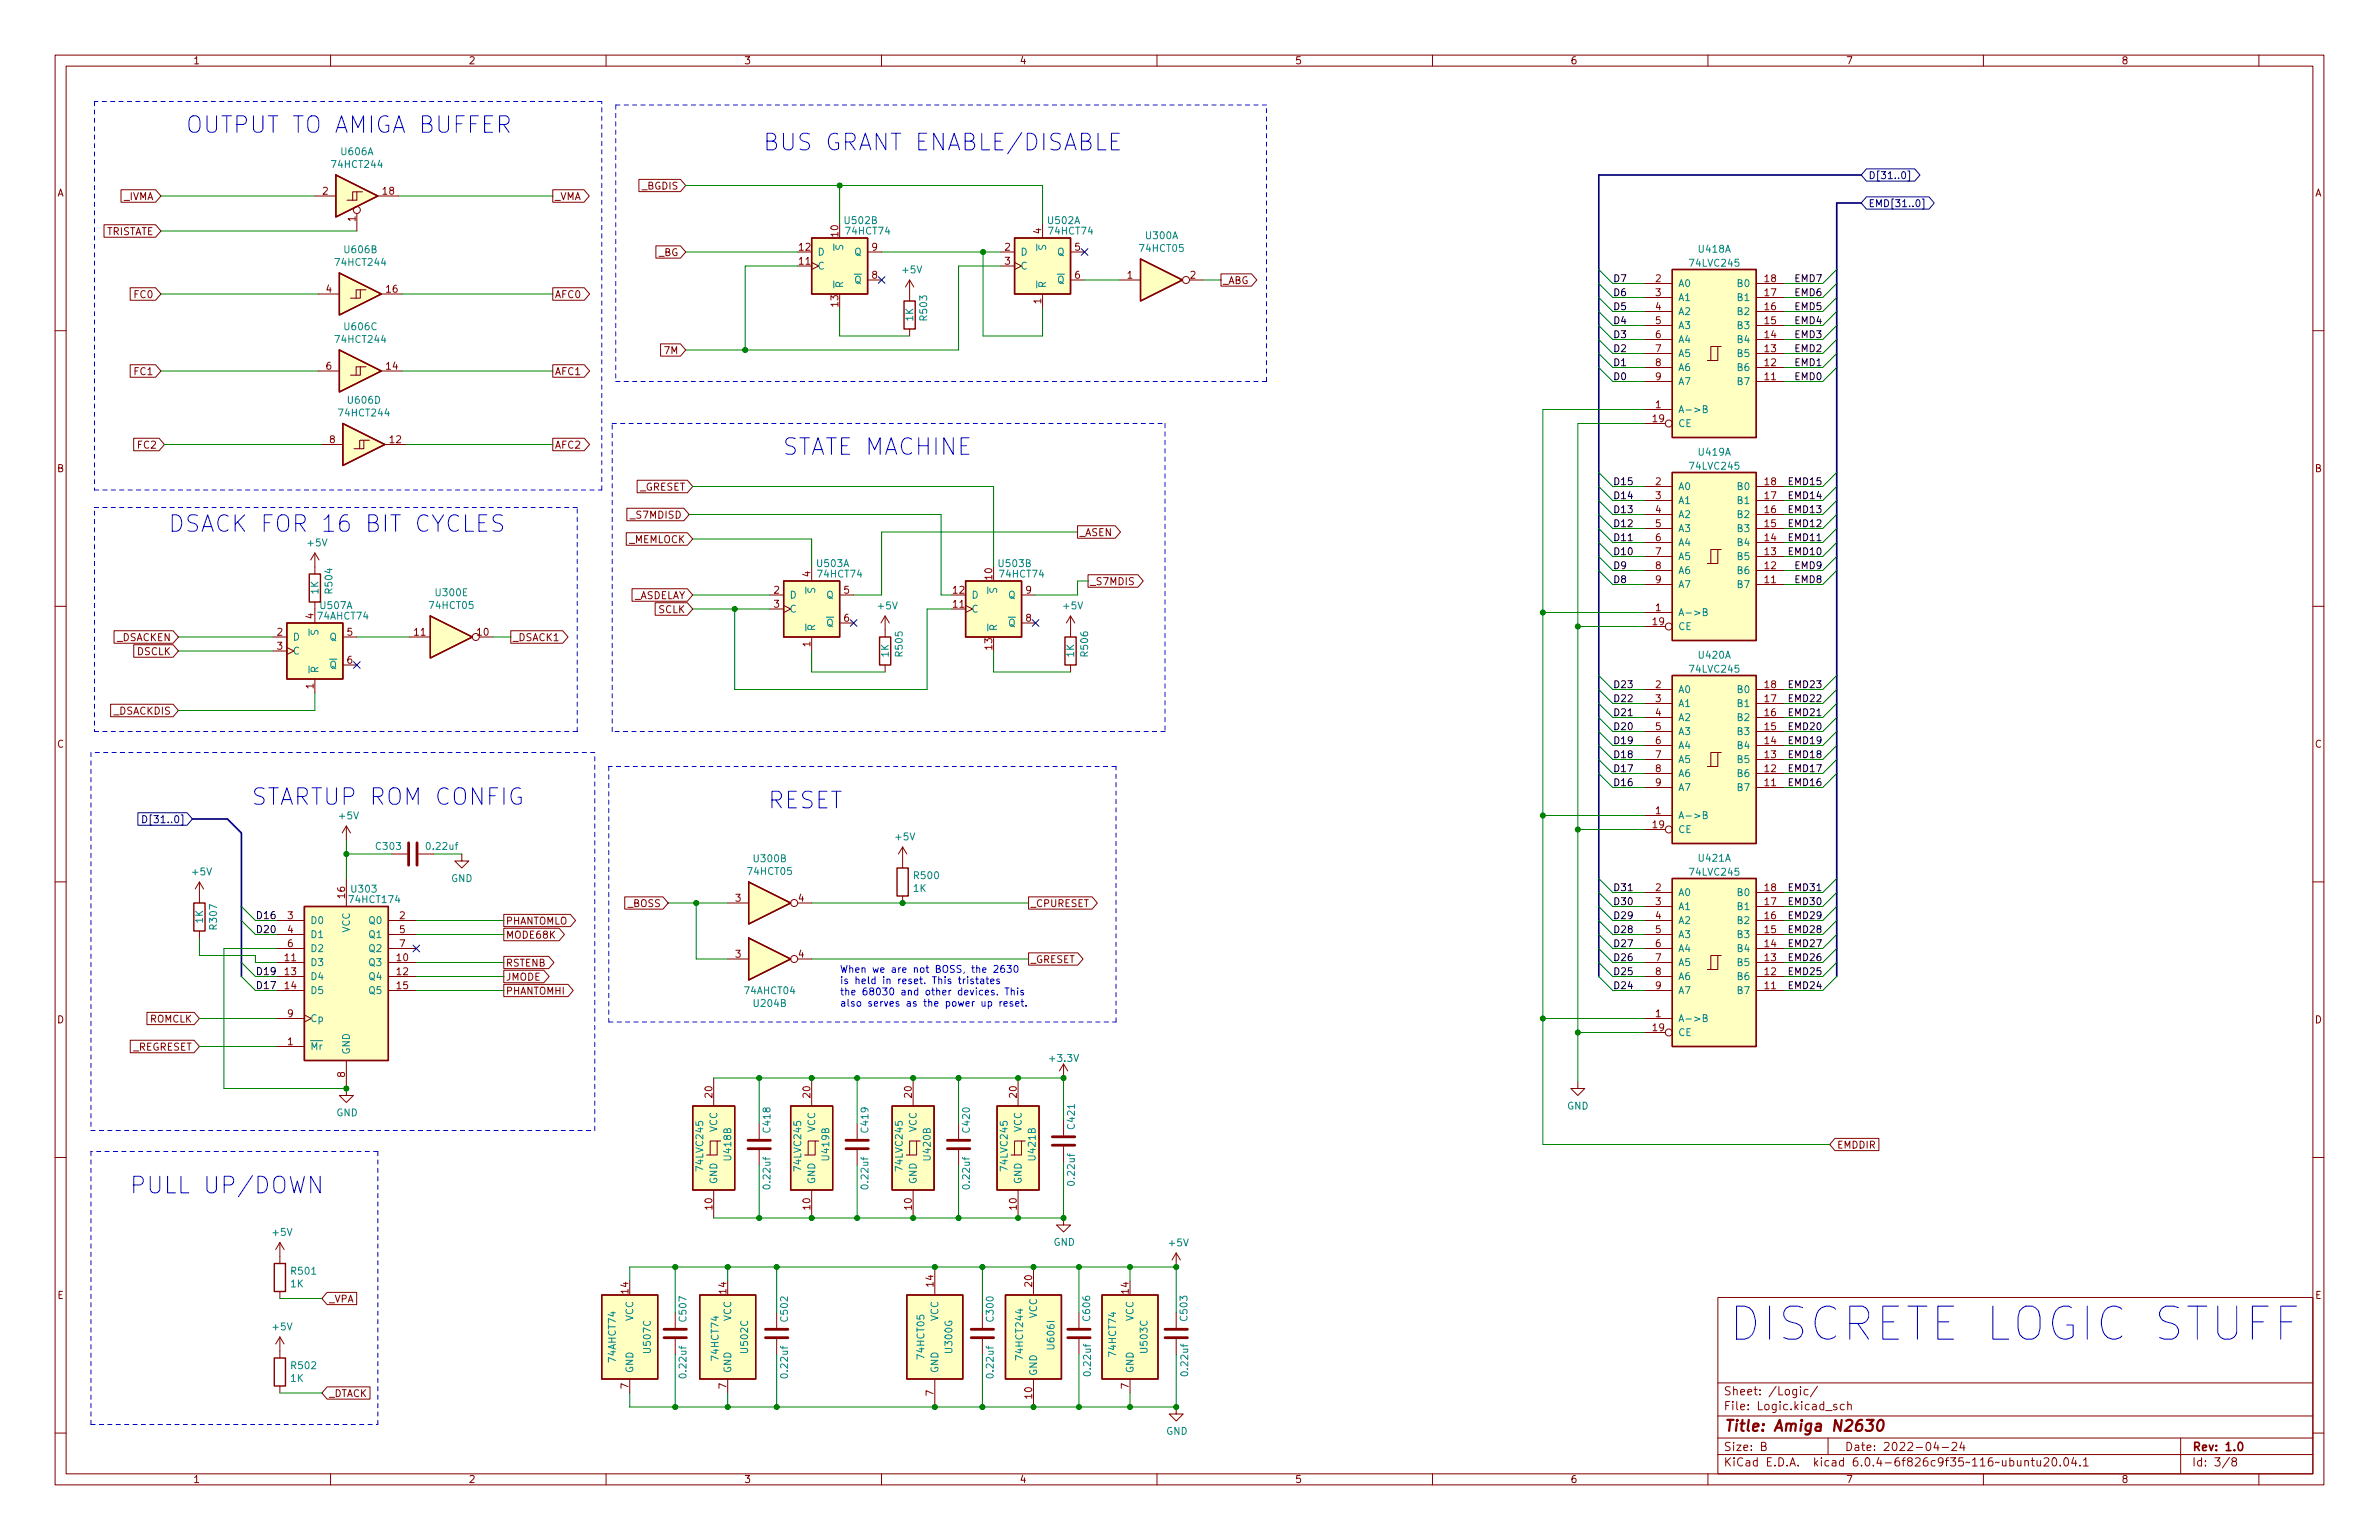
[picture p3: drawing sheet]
<svg xmlns="http://www.w3.org/2000/svg" width="432mm" height="279mm" viewBox="0 0 432 279" stroke-linecap="round" stroke-linejoin="round" font-family="sans-serif">
<defs><g id="words">
<text font-size="8.3" fill="#0000c2" x="313.7" y="243.2">DISCRETE LOGIC STUFF</text>
<g font-size="4.2" fill="#0000c2">
<text x="33.7" y="24.2">OUTPUT TO AMIGA BUFFER</text>
<text x="138.4" y="27.3">BUS GRANT ENABLE/DISABLE</text>
<text x="142.2" y="82.6">STATE MACHINE</text>
<text x="30.5" y="96.5">DSACK FOR 16 BIT CYCLES</text>
<text x="47.2" y="146.1">STARTUP ROM CONFIG</text>
<text x="139.1" y="146.7">RESET</text>
<text x="23.5" y="216.6">PULL UP/DOWN</text>
</g>
<text font-size="2.8" fill="#840000" x="312.8" y="259.7">Title: Amiga N2630</text>
<g font-size="2.1" fill="#840000">
<text x="312.8" y="255.9">File: Logic.kicad_sch</text>
<text x="312.8" y="253.2">Sheet: /Logic/</text>
<text x="312.8" y="263.2">Size: B</text>
<text x="334.8" y="263.2">Date: 2022-04-24</text>
<text x="397.8" y="263.2">Rev: 1.0</text>
<text x="312.8" y="266">KiCad E.D.A. kicad 6.0.4-6f826c9f35~116~ubuntu20.04.1</text>
<text x="397.8" y="266">Id: 3/8</text>
</g>
<g font-size="1.8" fill="#840000">
<text x="35" y="11.7">1</text>
<text x="85" y="11.7">2</text>
<text x="135" y="11.7">3</text>
<text x="185" y="11.7">4</text>
<text x="235" y="11.7">5</text>
<text x="285" y="11.7">6</text>
<text x="335" y="11.7">7</text>
<text x="385" y="11.7">8</text>
<text x="10.3" y="35.6">A</text>
<text x="58.6" y="35.3">2</text>
<text x="69.5" y="35.3">18</text>
<text x="116.6" y="34.4">_BGDIS</text>
<text x="420.1" y="35.6">A</text>
<text x="22.4" y="36.3">_IVMA</text>
<text x="64.5" y="40.2" transform="rotate(-90 64.5 40.2)">1</text>
<text x="100.7" y="36.3">_VMA</text>
<text x="19.1" y="42.7">TRISTATE</text>
<text x="119.6" y="46.4">_BG</text>
<text x="145.1" y="45.5">12</text>
<text x="152.1" y="42.9" transform="rotate(-90 152.1 42.9)">10</text>
<text x="158.3" y="45.5">9</text>
<text x="182.4" y="45.5">2</text>
<text x="189" y="42.4" transform="rotate(-90 189 42.4)">4</text>
<text x="195.1" y="45.5">5</text>
<text x="59.2" y="53.1">4</text>
<text x="70.1" y="53.1">16</text>
<text x="145.1" y="48">11</text>
<text x="158.3" y="50.5">8</text>
<text x="182.4" y="48">3</text>
<text x="195.1" y="50.5">6</text>
<text x="204.6" y="50.5">1</text>
<text x="216" y="50.5">2</text>
<text x="221.9" y="51.5">_ABG</text>
<text x="300.5" y="51.2">2</text>
<text x="300.5" y="53.7">3</text>
<text x="320.3" y="53.7">17</text>
<text x="320.3" y="51.2">18</text>
<text x="24.5" y="54.1">FC0</text>
<text x="100.7" y="54.1">AFC0</text>
<text x="152.1" y="55.6" transform="rotate(-90 152.1 55.6)">13</text>
<text x="189" y="55.1" transform="rotate(-90 189 55.1)">1</text>
<text x="300.5" y="56.3">4</text>
<text x="300.5" y="58.8">5</text>
<text x="320.3" y="58.8">15</text>
<text x="320.3" y="56.3">16</text>
<text x="120.7" y="64.2">7M</text>
<text x="300.5" y="61.3">6</text>
<text x="300.5" y="63.9">7</text>
<text x="320.3" y="63.9">13</text>
<text x="320.3" y="61.3">14</text>
<text x="24.5" y="68.1">FC1</text>
<text x="59.2" y="67.1">6</text>
<text x="70.1" y="67.1">14</text>
<text x="100.7" y="68.1">AFC1</text>
<text x="300.5" y="66.4">8</text>
<text x="300.5" y="69">9</text>
<text x="320.3" y="69">11</text>
<text x="320.3" y="66.4">12</text>
<text x="300" y="76.6">19</text>
<text x="300.5" y="74">1</text>
<text x="25.1" y="81.4">FC2</text>
<text x="59.8" y="80.4">8</text>
<text x="70.8" y="80.4">12</text>
<text x="100.7" y="81.4">AFC2</text>
<text x="10.3" y="85.7">B</text>
<text x="116" y="89">_GRESET</text>
<text x="300.5" y="88">2</text>
<text x="320.3" y="88">18</text>
<text x="420.1" y="85.7">B</text>
<text x="114.8" y="94.1">_S7MDISD</text>
<text x="300.5" y="90.6">3</text>
<text x="300.5" y="93.1">4</text>
<text x="300.5" y="95.6">5</text>
<text x="320.3" y="95.6">15</text>
<text x="320.3" y="93.1">16</text>
<text x="320.3" y="90.6">17</text>
<text x="114.1" y="98.5">_MEMLOCK</text>
<text x="195.9" y="97.3">_ASEN</text>
<text x="300.5" y="98.2">6</text>
<text x="300.5" y="100.7">7</text>
<text x="320.3" y="100.7">13</text>
<text x="320.3" y="98.2">14</text>
<text x="140.5" y="107.7">2</text>
<text x="147.1" y="104.6" transform="rotate(-90 147.1 104.6)">4</text>
<text x="153.2" y="107.7">5</text>
<text x="173" y="107.7">12</text>
<text x="180.1" y="105.1" transform="rotate(-90 180.1 105.1)">10</text>
<text x="186.2" y="107.7">9</text>
<text x="197.8" y="106.2">_S7MDIS</text>
<text x="300.5" y="103.3">8</text>
<text x="300.5" y="105.8">9</text>
<text x="320.3" y="105.8">11</text>
<text x="320.3" y="103.3">12</text>
<text x="56.9" y="112.3" transform="rotate(-90 56.9 112.3)">4</text>
<text x="114.8" y="108.7">_ASDELAY</text>
<text x="119.5" y="111.2">SCLK</text>
<text x="140.5" y="110.2">3</text>
<text x="153.2" y="112.8">6</text>
<text x="173" y="110.2">11</text>
<text x="186.2" y="112.8">8</text>
<text x="300" y="113.4">19</text>
<text x="300.5" y="110.9">1</text>
<text x="21.2" y="116.3">_DSACKEN</text>
<text x="24.9" y="118.9">DSCLK</text>
<text x="50.3" y="115.3">2</text>
<text x="50.3" y="117.9">3</text>
<text x="63" y="115.3">5</text>
<text x="75.2" y="115.3">11</text>
<text x="86.6" y="115.3">10</text>
<text x="93" y="116.3">_DSACK1</text>
<text x="147.1" y="117.3" transform="rotate(-90 147.1 117.3)">1</text>
<text x="180.1" y="117.8" transform="rotate(-90 180.1 117.8)">13</text>
<text x="56.9" y="125" transform="rotate(-90 56.9 125)">1</text>
<text x="63" y="120.4">6</text>
<text x="300.5" y="124.8">2</text>
<text x="320.3" y="124.8">18</text>
<text x="20.7" y="129.6">_DSACKDIS</text>
<text x="300.5" y="127.4">3</text>
<text x="300.5" y="129.9">4</text>
<text x="320.3" y="129.9">16</text>
<text x="320.3" y="127.4">17</text>
<text x="10.3" y="135.6">C</text>
<text x="300.5" y="132.5">5</text>
<text x="300.5" y="135">6</text>
<text x="300.5" y="137.5">7</text>
<text x="320.3" y="137.5">13</text>
<text x="320.3" y="135">14</text>
<text x="320.3" y="132.5">15</text>
<text x="420.1" y="135.6">C</text>
<text x="300.5" y="140.1">8</text>
<text x="300.5" y="142.6">9</text>
<text x="320.3" y="142.6">11</text>
<text x="320.3" y="140.1">12</text>
<text x="300.5" y="147.7">1</text>
<text x="300" y="150.2">19</text>
<text x="300.5" y="161.7">2</text>
<text x="320.3" y="161.7">18</text>
<text x="52.2" y="166.8">3</text>
<text x="62.6" y="162.9" transform="rotate(-90 62.6 162.9)">16</text>
<text x="72.5" y="166.8">2</text>
<text x="91.8" y="167.7">PHANTOMLO</text>
<text x="114" y="164.6">_BOSS</text>
<text x="133.5" y="163.6">3</text>
<text x="144.9" y="163.6">4</text>
<text x="187" y="164.6">_CPURESET</text>
<text x="300.5" y="164.2">3</text>
<text x="300.5" y="166.8">4</text>
<text x="320.3" y="166.8">16</text>
<text x="320.3" y="164.2">17</text>
<text x="52.2" y="169.3">4</text>
<text x="52.2" y="171.8">6</text>
<text x="72.5" y="169.3">5</text>
<text x="72.5" y="171.8">7</text>
<text x="91.8" y="170.3">MODE68K</text>
<text x="133.5" y="173.7">3</text>
<text x="144.9" y="173.7">4</text>
<text x="300.5" y="169.3">5</text>
<text x="300.5" y="171.8">6</text>
<text x="320.3" y="171.8">14</text>
<text x="320.3" y="169.3">15</text>
<text x="51.7" y="174.4">11</text>
<text x="51.7" y="176.9">13</text>
<text x="51.7" y="179.5">14</text>
<text x="72" y="174.4">10</text>
<text x="72" y="176.9">12</text>
<text x="72" y="179.5">15</text>
<text x="91.8" y="175.4">RSTENB</text>
<text x="91.8" y="177.9">JMODE</text>
<text x="187" y="174.7">_GRESET</text>
<text x="300.5" y="174.4">7</text>
<text x="300.5" y="176.9">8</text>
<text x="300.5" y="179.5">9</text>
<text x="320.3" y="179.5">11</text>
<text x="320.3" y="176.9">12</text>
<text x="320.3" y="174.4">13</text>
<text x="10.3" y="185.7">D</text>
<text x="27.2" y="185.5">ROMCLK</text>
<text x="52.2" y="184.5">9</text>
<text x="91.8" y="180.4">PHANTOMHI</text>
<text x="300.5" y="184.5">1</text>
<text x="420.1" y="185.7">D</text>
<text x="24" y="190.6">_REGRESET</text>
<text x="52.2" y="189.6">1</text>
<text x="300" y="187.1">19</text>
<text x="62.6" y="195.4" transform="rotate(-90 62.6 195.4)">8</text>
<text x="129.3" y="199.1" transform="rotate(-90 129.3 199.1)">20</text>
<text x="147.1" y="199.1" transform="rotate(-90 147.1 199.1)">20</text>
<text x="165.5" y="199.1" transform="rotate(-90 165.5 199.1)">20</text>
<text x="184.5" y="199.1" transform="rotate(-90 184.5 199.1)">20</text>
<text x="333.4" y="208.4">EMDDIR</text>
<text x="129.3" y="219.4" transform="rotate(-90 129.3 219.4)">10</text>
<text x="147.1" y="219.4" transform="rotate(-90 147.1 219.4)">10</text>
<text x="165.5" y="219.4" transform="rotate(-90 165.5 219.4)">10</text>
<text x="184.5" y="219.4" transform="rotate(-90 184.5 219.4)">10</text>
<text x="169.4" y="233.4" transform="rotate(-90 169.4 233.4)">14</text>
<text x="187.3" y="233.4" transform="rotate(-90 187.3 233.4)">20</text>
<text x="10.4" y="235.7">E</text>
<text x="59.7" y="236.3">_VPA</text>
<text x="114" y="234.7" transform="rotate(-90 114 234.7)">14</text>
<text x="131.8" y="234.7" transform="rotate(-90 131.8 234.7)">14</text>
<text x="204.9" y="234.7" transform="rotate(-90 204.9 234.7)">14</text>
<text x="420.2" y="235.7">E</text>
<text x="114" y="252" transform="rotate(-90 114 252)">7</text>
<text x="131.8" y="252" transform="rotate(-90 131.8 252)">7</text>
<text x="204.9" y="252" transform="rotate(-90 204.9 252)">7</text>
<text x="59.7" y="253.5">_DTACK</text>
<text x="169.4" y="253.2" transform="rotate(-90 169.4 253.2)">7</text>
<text x="187.3" y="253.7" transform="rotate(-90 187.3 253.7)">10</text>
<text x="35" y="269.1">1</text>
<text x="85" y="269.1">2</text>
<text x="135" y="269.1">3</text>
<text x="185" y="269.1">4</text>
<text x="235" y="269.1">5</text>
<text x="285" y="269.1">6</text>
<text x="335" y="269.1">7</text>
<text x="385" y="269.1">8</text>
</g>
<g font-size="1.8" fill="#008484">
<text x="62" y="28.1">U606A</text>
<text x="60.5" y="30.5">74HCT244</text>
<text x="153.5" y="40.6">U502B</text>
<text x="190.3" y="40.6">U502A</text>
<text x="62.7" y="45.9">U606B</text>
<text x="148.3" y="46.4">D</text>
<text x="153.7" y="42.5">74HCT74</text>
<text x="155.1" y="46.4">Q</text>
<text x="185.2" y="46.4">D</text>
<text x="190.5" y="42.5">74HCT74</text>
<text x="191.9" y="46.4">Q</text>
<text x="207" y="45.7">74HCT05</text>
<text x="208.1" y="43.4">U300A</text>
<text x="308.4" y="45.8">U418A</text>
<text x="61.1" y="48.2">74HCT244</text>
<text x="148.3" y="48.9">C</text>
<text x="153" y="52.3" transform="rotate(-90 153 52.3)">~{R}</text>
<text x="153.7" y="51.4">~{Q}</text>
<text x="163.9" y="49.6">+5V</text>
<text x="185.2" y="48.9">C</text>
<text x="189.9" y="52.3" transform="rotate(-90 189.9 52.3)">~{R}</text>
<text x="190.5" y="51.4">~{Q}</text>
<text x="304.5" y="52.1">A0</text>
<text x="306.9" y="48.4">74LVC245</text>
<text x="315.5" y="52.1">B0</text>
<text x="62.7" y="59.9">U606C</text>
<text x="165.7" y="58.2" transform="rotate(-90 165.7 58.2)">1K</text>
<text x="168.3" y="58" transform="rotate(-90 168.3 58)">R503</text>
<text x="304.5" y="54.6">A1</text>
<text x="304.5" y="57.2">A2</text>
<text x="304.5" y="59.7">A3</text>
<text x="315.5" y="59.7">B3</text>
<text x="315.5" y="57.2">B2</text>
<text x="315.5" y="54.6">B1</text>
<text x="61.1" y="62.2">74HCT244</text>
<text x="304.5" y="62.2">A4</text>
<text x="304.5" y="64.8">A5</text>
<text x="315.5" y="64.8">B5</text>
<text x="315.5" y="62.2">B4</text>
<text x="304.5" y="67.3">A6</text>
<text x="304.5" y="69.8">A7</text>
<text x="315.5" y="69.8">B7</text>
<text x="315.5" y="67.3">B6</text>
<text x="61.8" y="75.5">74HCT244</text>
<text x="63.3" y="73.2">U606D</text>
<text x="304.5" y="74.9">A-&gt;B</text>
<text x="304.5" y="77.5">CE</text>
<text x="308.4" y="82.7">U419A</text>
<text x="304.5" y="88.9">A0</text>
<text x="306.9" y="85.2">74LVC245</text>
<text x="315.5" y="88.9">B0</text>
<text x="304.5" y="91.4">A1</text>
<text x="304.5" y="94">A2</text>
<text x="315.5" y="94">B2</text>
<text x="315.5" y="91.4">B1</text>
<text x="55.9" y="99.1">+5V</text>
<text x="304.5" y="96.5">A3</text>
<text x="304.5" y="99.1">A4</text>
<text x="304.5" y="101.6">A5</text>
<text x="315.5" y="101.6">B5</text>
<text x="315.5" y="99.1">B4</text>
<text x="315.5" y="96.5">B3</text>
<text x="57.8" y="107.8" transform="rotate(-90 57.8 107.8)">1K</text>
<text x="60.3" y="107.5" transform="rotate(-90 60.3 107.5)">R504</text>
<text x="148.4" y="102.9">U503A</text>
<text x="148.6" y="104.8">74HCT74</text>
<text x="181.4" y="102.9">U503B</text>
<text x="181.6" y="104.8">74HCT74</text>
<text x="304.5" y="104.1">A6</text>
<text x="304.5" y="106.7">A7</text>
<text x="315.5" y="106.7">B7</text>
<text x="315.5" y="104.1">B6</text>
<text x="57.8" y="112.4">74AHCT74</text>
<text x="58.2" y="110.5">U507A</text>
<text x="78.1" y="110.5">74HCT05</text>
<text x="79.2" y="108.2">U300E</text>
<text x="143.3" y="108.6">D</text>
<text x="143.3" y="111.1">C</text>
<text x="148.6" y="113.7">~{Q}</text>
<text x="150" y="108.6">Q</text>
<text x="159.4" y="110.5">+5V</text>
<text x="176.3" y="111.1">C</text>
<text x="176.3" y="108.6">D</text>
<text x="181.7" y="113.7">~{Q}</text>
<text x="183" y="108.6">Q</text>
<text x="193.1" y="110.5">+5V</text>
<text x="304.5" y="111.8">A-&gt;B</text>
<text x="53.1" y="116.2">D</text>
<text x="53.1" y="118.7">C</text>
<text x="59.8" y="116.2">Q</text>
<text x="148" y="114.6" transform="rotate(-90 148 114.6)">~{R}</text>
<text x="161.3" y="119.2" transform="rotate(-90 161.3 119.2)">1K</text>
<text x="163.8" y="119" transform="rotate(-90 163.8 119)">R505</text>
<text x="181" y="114.6" transform="rotate(-90 181 114.6)">~{R}</text>
<text x="194.9" y="119.2" transform="rotate(-90 194.9 119.2)">1K</text>
<text x="197.5" y="119" transform="rotate(-90 197.5 119)">R506</text>
<text x="304.5" y="114.3">CE</text>
<text x="308.4" y="119.5">U420A</text>
<text x="57.8" y="122.2" transform="rotate(-90 57.8 122.2)">~{R}</text>
<text x="58.5" y="121.3">~{Q}</text>
<text x="304.5" y="125.7">A0</text>
<text x="306.9" y="122">74LVC245</text>
<text x="315.5" y="125.7">B0</text>
<text x="304.5" y="128.3">A1</text>
<text x="304.5" y="130.8">A2</text>
<text x="315.5" y="130.8">B2</text>
<text x="315.5" y="128.3">B1</text>
<text x="304.5" y="133.3">A3</text>
<text x="304.5" y="135.9">A4</text>
<text x="315.5" y="135.9">B4</text>
<text x="315.5" y="133.3">B3</text>
<text x="304.5" y="138.4">A5</text>
<text x="304.5" y="141">A6</text>
<text x="304.5" y="143.5">A7</text>
<text x="315.5" y="143.5">B7</text>
<text x="315.5" y="141">B6</text>
<text x="315.5" y="138.4">B5</text>
<text x="61.6" y="148.6">+5V</text>
<text x="304.5" y="148.6">A-&gt;B</text>
<text x="68.4" y="154.2">C303</text>
<text x="77.6" y="154.2">0.22uf</text>
<text x="162.6" y="152.5">+5V</text>
<text x="304.5" y="151.1">CE</text>
<text x="35" y="158.8">+5V</text>
<text x="63.9" y="161.9">U303</text>
<text x="81.9" y="160">GND</text>
<text x="135.9" y="158.7">74HCT05</text>
<text x="136.9" y="156.4">U300B</text>
<text x="165.8" y="161.8">1K</text>
<text x="166" y="159.5">R500</text>
<text x="306.9" y="158.9">74LVC245</text>
<text x="308.4" y="156.3">U421A</text>
<text x="36.8" y="167.5" transform="rotate(-90 36.8 167.5)">1K</text>
<text x="56.3" y="167.6">D0</text>
<text x="63.7" y="163.8">74HCT174</text>
<text x="67.1" y="167.6">Q0</text>
<text x="304.5" y="162.6">A0</text>
<text x="304.5" y="165.1">A1</text>
<text x="304.5" y="167.6">A2</text>
<text x="315.5" y="167.6">B2</text>
<text x="315.5" y="165.1">B1</text>
<text x="315.5" y="162.6">B0</text>
<text x="39.4" y="168.5" transform="rotate(-90 39.4 168.5)">R307</text>
<text x="56.3" y="170.2">D1</text>
<text x="56.3" y="172.7">D2</text>
<text x="63.5" y="169.2" transform="rotate(-90 63.5 169.2)">VCC</text>
<text x="67.1" y="170.2">Q1</text>
<text x="67.1" y="172.7">Q2</text>
<text x="304.5" y="170.2">A3</text>
<text x="304.5" y="172.7">A4</text>
<text x="315.5" y="172.7">B4</text>
<text x="315.5" y="170.2">B3</text>
<text x="56.3" y="175.3">D3</text>
<text x="56.3" y="177.8">D4</text>
<text x="67.1" y="175.3">Q3</text>
<text x="67.1" y="177.8">Q4</text>
<text x="304.5" y="175.3">A5</text>
<text x="304.5" y="177.8">A6</text>
<text x="315.5" y="177.8">B6</text>
<text x="315.5" y="175.3">B5</text>
<text x="56.3" y="180.3">D5</text>
<text x="56.3" y="185.4">Cp</text>
<text x="67.1" y="180.3">Q5</text>
<text x="135.3" y="180.4">74AHCT04</text>
<text x="136.9" y="182.7">U204B</text>
<text x="304.5" y="185.4">A-&gt;B</text>
<text x="304.5" y="180.3">A7</text>
<text x="315.5" y="180.3">B7</text>
<text x="56.3" y="190.5">~{Mr}</text>
<text x="63.5" y="191.4" transform="rotate(-90 63.5 191.4)">GND</text>
<text x="304.5" y="188">CE</text>
<text x="190.7" y="192.6">+3.3V</text>
<text x="61" y="202.5">GND</text>
<text x="284.4" y="201.3">GND</text>
<text x="130.2" y="205.4" transform="rotate(-90 130.2 205.4)">VCC</text>
<text x="139.8" y="205.3" transform="rotate(-90 139.8 205.3)">C418</text>
<text x="148" y="205.4" transform="rotate(-90 148 205.4)">VCC</text>
<text x="157.6" y="205.3" transform="rotate(-90 157.6 205.3)">C419</text>
<text x="166.4" y="205.4" transform="rotate(-90 166.4 205.4)">VCC</text>
<text x="176" y="205.3" transform="rotate(-90 176 205.3)">C420</text>
<text x="185.4" y="205.4" transform="rotate(-90 185.4 205.4)">VCC</text>
<text x="195.1" y="204.7" transform="rotate(-90 195.1 204.7)">C421</text>
<text x="127.6" y="212.2" transform="rotate(-90 127.6 212.2)">74LVC245</text>
<text x="130.2" y="214.9" transform="rotate(-90 130.2 214.9)">GND</text>
<text x="132.7" y="210.4" transform="rotate(-90 132.7 210.4)">U418B</text>
<text x="139.8" y="215.4" transform="rotate(-90 139.8 215.4)">0.22uf</text>
<text x="145.4" y="212.2" transform="rotate(-90 145.4 212.2)">74LVC245</text>
<text x="148" y="214.9" transform="rotate(-90 148 214.9)">GND</text>
<text x="150.5" y="210.4" transform="rotate(-90 150.5 210.4)">U419B</text>
<text x="157.6" y="215.4" transform="rotate(-90 157.6 215.4)">0.22uf</text>
<text x="163.8" y="212.2" transform="rotate(-90 163.8 212.2)">74LVC245</text>
<text x="166.4" y="214.9" transform="rotate(-90 166.4 214.9)">GND</text>
<text x="168.9" y="210.4" transform="rotate(-90 168.9 210.4)">U420B</text>
<text x="176" y="215.4" transform="rotate(-90 176 215.4)">0.22uf</text>
<text x="182.9" y="212.2" transform="rotate(-90 182.9 212.2)">74LVC245</text>
<text x="185.4" y="214.9" transform="rotate(-90 185.4 214.9)">GND</text>
<text x="188" y="210.4" transform="rotate(-90 188 210.4)">U421B</text>
<text x="195.1" y="214.8" transform="rotate(-90 195.1 214.8)">0.22uf</text>
<text x="49.6" y="224.2">+5V</text>
<text x="191.2" y="226">GND</text>
<text x="212.3" y="226.1">+5V</text>
<text x="52.8" y="233.6">1K</text>
<text x="53" y="231.2">R501</text>
<text x="114.9" y="239.7" transform="rotate(-90 114.9 239.7)">VCC</text>
<text x="124.6" y="239.6" transform="rotate(-90 124.6 239.6)">C507</text>
<text x="132.7" y="239.7" transform="rotate(-90 132.7 239.7)">VCC</text>
<text x="143" y="239.6" transform="rotate(-90 143 239.6)">C502</text>
<text x="170.3" y="239.7" transform="rotate(-90 170.3 239.7)">VCC</text>
<text x="180.3" y="239.6" transform="rotate(-90 180.3 239.6)">C300</text>
<text x="188.2" y="239.2" transform="rotate(-90 188.2 239.2)">VCC</text>
<text x="197.9" y="239.5" transform="rotate(-90 197.9 239.5)">C606</text>
<text x="205.7" y="239.7" transform="rotate(-90 205.7 239.7)">VCC</text>
<text x="215.5" y="239.5" transform="rotate(-90 215.5 239.5)">C503</text>
<text x="49.6" y="241.4">+5V</text>
<text x="118.1" y="245.3" transform="rotate(-90 118.1 245.3)">U507C</text>
<text x="135.8" y="245.3" transform="rotate(-90 135.8 245.3)">U502C</text>
<text x="172.8" y="245.4" transform="rotate(-90 172.8 245.4)">U300G</text>
<text x="191.4" y="244.6" transform="rotate(-90 191.4 244.6)">U606I</text>
<text x="202.6" y="245.9" transform="rotate(-90 202.6 245.9)">74HCT74</text>
<text x="208.3" y="245.3" transform="rotate(-90 208.3 245.3)">U503C</text>
<text x="52.8" y="250.7">1K</text>
<text x="53" y="248.4">R502</text>
<text x="111.8" y="247" transform="rotate(-90 111.8 247)">74AHCT74</text>
<text x="114.9" y="249.2" transform="rotate(-90 114.9 249.2)">GND</text>
<text x="124.6" y="249.7" transform="rotate(-90 124.6 249.7)">0.22uf</text>
<text x="130.4" y="246.6" transform="rotate(-90 130.4 246.6)">74HCT74</text>
<text x="132.7" y="249.2" transform="rotate(-90 132.7 249.2)">GND</text>
<text x="143" y="249.7" transform="rotate(-90 143 249.7)">0.22uf</text>
<text x="167.8" y="246.4" transform="rotate(-90 167.8 246.4)">74HCT05</text>
<text x="170.3" y="249.2" transform="rotate(-90 170.3 249.2)">GND</text>
<text x="180.3" y="249.7" transform="rotate(-90 180.3 249.7)">0.22uf</text>
<text x="185.7" y="246.4" transform="rotate(-90 185.7 246.4)">74HCT244</text>
<text x="188.2" y="249.7" transform="rotate(-90 188.2 249.7)">GND</text>
<text x="198" y="249.4" transform="rotate(-90 198 249.4)">0.22uf</text>
<text x="205.7" y="249.2" transform="rotate(-90 205.7 249.2)">GND</text>
<text x="215.6" y="249.4" transform="rotate(-90 215.6 249.4)">0.22uf</text>
<text x="211.6" y="260.3">GND</text>
</g>
<g font-size="1.8" fill="#000084">
<text x="339.1" y="32.5">D[31..0]</text>
<text x="339.1" y="37.6">EMD[31..0]</text>
<text x="27.1" y="149.3">D[31..0]</text>
</g>
<g font-size="1.8">
<text x="292.7" y="53.7">D6</text>
<text x="292.7" y="51.2">D7</text>
<text x="325.9" y="51.2">EMD7</text>
<text x="325.9" y="53.7">EMD6</text>
<text x="292.7" y="56.3">D5</text>
<text x="292.7" y="58.8">D4</text>
<text x="325.9" y="58.8">EMD4</text>
<text x="325.9" y="56.3">EMD5</text>
<text x="292.7" y="63.9">D2</text>
<text x="292.7" y="61.3">D3</text>
<text x="325.9" y="63.9">EMD2</text>
<text x="325.9" y="61.3">EMD3</text>
<text x="292.7" y="69">D0</text>
<text x="292.7" y="66.4">D1</text>
<text x="325.9" y="69">EMD0</text>
<text x="325.9" y="66.4">EMD1</text>
<text x="292.7" y="88">D15</text>
<text x="324.9" y="88">EMD15</text>
<text x="292.7" y="90.5">D14</text>
<text x="292.7" y="95.6">D12</text>
<text x="292.7" y="93.1">D13</text>
<text x="324.9" y="93.1">EMD13</text>
<text x="324.9" y="90.5">EMD14</text>
<text x="324.9" y="95.6">EMD12</text>
<text x="292.7" y="98.2">D11</text>
<text x="292.7" y="100.7">D10</text>
<text x="324.9" y="100.7">EMD10</text>
<text x="324.9" y="98.2">EMD11</text>
<text x="292.7" y="103.2">D9</text>
<text x="292.7" y="105.8">D8</text>
<text x="325.9" y="105.8">EMD8</text>
<text x="325.9" y="103.2">EMD9</text>
<text x="292.7" y="124.8">D23</text>
<text x="324.9" y="124.8">EMD23</text>
<text x="292.7" y="127.4">D22</text>
<text x="292.7" y="129.9">D21</text>
<text x="324.9" y="129.9">EMD21</text>
<text x="324.9" y="127.4">EMD22</text>
<text x="292.7" y="132.5">D20</text>
<text x="292.7" y="135">D19</text>
<text x="292.7" y="137.5">D18</text>
<text x="324.9" y="132.5">EMD20</text>
<text x="324.9" y="137.5">EMD18</text>
<text x="324.9" y="135">EMD19</text>
<text x="292.7" y="140.1">D17</text>
<text x="292.7" y="142.6">D16</text>
<text x="324.9" y="142.6">EMD16</text>
<text x="324.9" y="140.1">EMD17</text>
<text x="292.7" y="161.7">D31</text>
<text x="324.9" y="161.7">EMD31</text>
<text x="46.4" y="166.7">D16</text>
<text x="292.7" y="166.7">D29</text>
<text x="292.7" y="164.2">D30</text>
<text x="324.9" y="164.2">EMD30</text>
<text x="324.9" y="166.7">EMD29</text>
<text x="46.4" y="169.3">D20</text>
<text x="292.7" y="171.8">D27</text>
<text x="292.7" y="169.3">D28</text>
<text x="324.9" y="169.3">EMD28</text>
<text x="324.9" y="171.8">EMD27</text>
<text x="46.4" y="179.4">D17</text>
<text x="46.4" y="176.9">D19</text>
<text x="292.7" y="176.9">D25</text>
<text x="292.7" y="179.4">D24</text>
<text x="292.7" y="174.4">D26</text>
<text x="324.9" y="176.9">EMD25</text>
<text x="324.9" y="174.4">EMD26</text>
<text x="324.9" y="179.4">EMD24</text>
</g>
<g font-size="1.8" fill="#0000c2">
<text x="152.4" y="176.5">When we are not BOSS, the 2630</text>
<text x="152.4" y="178.5">is held in reset. This tristates</text>
<text x="152.4" y="180.6">the 68030 and other devices. This</text>
<text x="152.4" y="182.6">also serves as the power up reset.</text>
</g>
</g></defs>
<g fill="none" stroke="#840000" stroke-width=".18">
<path d="M10 10h411.8v259.4h-411.8zM12 12h407.8v255.4h-407.8zM60 10v2M110 10v2M160 10v2M210 10v2M260 10v2M310 10v2M360 10v2M410 10v2M22 34.4h6.2l1 1.2-1 1.1h-6.2zM57.1 35.6h3.9"/>
<path d="M64.8 34.8v1.5h-1.8M64.8 38.7v3.2M65.8 34.8h-1.8v1.5M68.6 35.6h3.8M100.3 34.4h5.7l1 1.2-1 1.1h-5.7zM116 32.5h7.5l1 1.2-1 1.1h-7.5zM10 60h2M18.9 40.8h9.3l1 1.1-1 1.1h-9.3zM23.6 52.2h4.6l1 1.1-1 1.2h-4.6zM57.8 53.3h3.8M65.4 52.6v1.5h-1.8M66.4 52.6h-1.8v1.5"/>
<path d="M69.2 53.3h3.8M100.3 52.2h5.8l.9 1.1-.9 1.2h-5.8zM119 44.6h4.5l1 1.1-1 1.1h-4.5zM144.8 48.3h2.5M147.3 47.6l1.3 .7-1.3 .6M157.5 50.8h2.5M157.5 45.7h2.5M165.1 50.8v3.8M165.1 59.7v1.3M165.1 50.8l-.8 1.3M165.1 50.8l.8 1.3M181.6 48.3h2.5"/>
<path d="M181.6 45.7h2.5M184.1 47.6l1.3 .7-1.3 .6M189.2 40.6v2.6M189.2 53.3v2.6M194.3 50.8h2.5M194.3 45.7h2.5M203.2 50.8h3.8M215.9 50.8h2.5M221.6 49.7h5.6l.9 1.1-.9 1.1h-5.6zM298.4 59.1h5.1M298.4 56.5h5.1M298.4 54h5.1"/>
<path d="M298.4 51.4h5.1M318.8 59.1h5M318.8 56.5h5M318.8 54h5M318.8 51.4h5M419.8 60h2M23.6 66.2h4.6l1 1.1-1 1.1h-4.6zM24.3 79.5h4.6l.9 1.1-.9 1.2h-4.6zM57.8 67.3h3.8M65.4 66.5v1.6h-1.8M66 79.9v1.5h-1.7M66.4 66.5h-1.8v1.6"/>
<path d="M67.1 79.9h-1.8v1.5M69.2 67.3h3.8M100.3 79.5h5.8l.9 1.1-.9 1.2h-5.8zM100.3 66.2h5.8l.9 1.1-.9 1.1h-5.8zM119.9 62.4h3.6l1 1.1-1 1.1h-3.6zM298.4 74.3h5.1M298.4 69.2h5.1M298.4 66.7h5.1M298.4 64.1h5.1M298.4 61.6h5.1M298.4 76.8h3.9M311.8 62.9h-1.3v2.5"/>
<path d="M312.4 62.9h-.6v2.5h-1.9M318.8 69.2h5M318.8 66.7h5M318.8 64.1h5M318.8 61.6h5M58.4 80.6h3.8M69.8 80.6h3.9M113.7 96.7h11.1l.9 1.1-.9 1.1h-11.1zM113.8 92.2h10.3l1 1.1-1 1.2h-10.3zM115.6 87.1h9.2l.9 1.2-.9 1.1h-9.2zM195.6 95.4h6.8l1 1.1-1 1.2h-6.8zM298.4 98.4h5.1"/>
<path d="M298.4 95.9h5.1M298.4 93.3h5.1M298.4 90.8h5.1M298.4 88.3h5.1M311.8 99.7h-1.3v2.5M312.4 99.7h-.6v2.5h-1.9M318.8 98.4h5M318.8 95.9h5M318.8 93.3h5M318.8 90.8h5M318.8 88.3h5M10 110h2"/>
<path d="M20.7 114.4h10.7l1 1.2-1 1.1h-10.7zM24.3 117h7.1l1 1.1-1 1.1h-7.1zM49.5 115.6h2.6M49.5 118.1h2.6M52.1 117.5l1.2 .6-1.2 .6M57.1 100.3v3.8M57.1 109.2v3.8M57.1 100.3l-.7 1.3M57.1 100.3l.8 1.3M62.2 115.6h2.6M74.3 115.6h3.8M87 115.6h2.5"/>
<path d="M92.7 114.4h9.4l1 1.2-1 1.1h-9.4zM114.7 106.8h10.1l.9 1.2-.9 1.1h-10.1zM118.9 109.4h5.9l.9 1.1-.9 1.1h-5.9zM139.7 108h2.5M139.7 110.5h2.5M142.2 109.9l1.3 .6-1.3 .6M147.3 102.9v2.5M147.3 115.6v2.5M152.4 108h2.5M152.4 113h2.5M160.7 111.8v3.8M160.7 111.8l-.8 1.2"/>
<path d="M160.7 111.8l.7 1.2M172.7 110.5h2.6M175.3 109.9l1.2 .6-1.2 .6M185.4 108h2.6M185.4 113h2.6M194.3 111.8l-.8 1.2M194.3 111.8v3.8M194.3 111.8l.8 1.2M197.5 104.3h9l1 1.1-1 1.1h-9zM298.4 111.1h5.1M298.4 106h5.1M298.4 103.5h5.1"/>
<path d="M298.4 101h5.1M298.4 113.7h3.9M318.8 106h5M318.8 103.5h5M318.8 101h5M419.8 110h2M20.1 127.8h11.3l1 1.1-1 1.1h-11.3zM57.1 123.2v2.5M62.2 120.7h2.6M160.7 120.7v1.2M194.3 120.7v1.2M298.4 137.8h5.1"/>
<path d="M298.4 135.3h5.1M298.4 132.7h5.1M298.4 130.2h5.1M298.4 127.6h5.1M298.4 125.1h5.1M311.8 136.5h-1.3v2.6M312.4 136.5h-.6v2.6h-1.9M318.8 137.8h5M318.8 135.3h5M318.8 132.7h5M318.8 130.2h5M318.8 127.6h5"/>
<path d="M318.8 125.1h5M10 160h2M62.9 149.9l-.8 1.2M62.9 149.9v2.5M62.9 159.4v5.1M62.9 149.9l.7 1.2M71.1 154.9h2.8M75.9 154.9h2.8M83.8 154.9v1.3h1.3l-1.3 1.3-1.3-1.3h1.3M163.8 153.7l-.7 1.2M163.8 153.7v3.8M163.8 153.7l.8 1.2"/>
<path d="M298.4 148h5.1M298.4 142.9h5.1M298.4 140.3h5.1M298.4 150.5h3.9M318.8 142.9h5M318.8 140.3h5M419.8 160h2M36.2 160v3.8M36.2 168.9v1.3M36.2 160l-.8 1.3M36.2 160l.8 1.3M50.2 179.7h5"/>
<path d="M50.2 177.2h5M50.2 174.6h5M50.2 172.1h5M50.2 169.5h5M50.2 167h5M70.5 179.7h5.1M70.5 177.2h5.1M70.5 174.6h5.1M70.5 172.1h5.1M70.5 169.5h5.1M70.5 167h5.1M91.4 168.4h10.1l1 1.1-1 1.2h-10.1z"/>
<path d="M91.4 165.9h12.1l1 1.1-1 1.1h-12.1zM91.4 173.5h8.2l.9 1.1-.9 1.1h-8.2zM91.4 176h7.3l1 1.2-1 1.1h-7.3zM91.4 178.6h11.7l.9 1.1-.9 1.1h-11.7zM113.4 162.7h6.9l1 1.1-1 1.1h-6.9zM132.1 174h3.8M132.1 163.8h3.8M144.8 174h2.5M144.8 163.8h2.5M163.8 162.6v1.2M186.7 172.9h8.9l1 1.1-1 1.1h-8.9zM186.7 162.7h11.5l1 1.1-1 1.1h-11.5z"/>
<path d="M298.4 179.7h5.1M298.4 177.2h5.1M298.4 174.6h5.1M298.4 172.1h5.1M298.4 169.5h5.1M298.4 167h5.1M298.4 164.5h5.1M298.4 161.9h5.1M311.8 173.4h-1.3v2.5M312.4 173.4h-.6v2.5h-1.9M318.8 179.7h5M318.8 177.2h5"/>
<path d="M318.8 174.6h5M318.8 172.1h5M318.8 169.5h5M318.8 167h5M318.8 164.5h5M318.8 161.9h5M23.6 188.7h11.6l1 1.2-1 1.1h-11.6zM26.7 183.7h8.5l1 1.1-1 1.1h-8.5zM50.2 184.8h5M50.2 189.9h5M55.2 184.2l1.3 .6-1.3 .6M62.9 192.4v6.4h1.2l-1.2 1.2-1.3-1.2h1.3"/>
<path d="M129.5 195.6v5.1M147.3 195.6v5.1M165.7 195.6v5.1M184.8 195.6v5.1M193 193l-.7 1.3M193 193v2.6M193 193l.8 1.3M286.4 196.2v1.3h1.3l-1.3 1.3-1.3-1.3h1.3M298.4 184.8h5.1M298.4 187.3h3.9M10 210h2M129.5 215.9v5.1"/>
<path d="M130.2 207h-1.3v2.6M130.8 207h-.6v2.6h-1.9M137.8 203.8v2.8M137.8 208.7v2.8M147.3 215.9v5.1M148 207h-1.3v2.6M148.6 207h-.6v2.6h-2M155.6 203.8v2.8M155.6 208.7v2.8M165.7 215.9v5.1M166.4 207h-1.3v2.6M167 207h-.6v2.6h-1.9"/>
<path d="M174 203.8v2.8M174 208.7v2.8M184.8 215.9v5.1M185.4 207h-1.3v2.6M186.1 207h-.7v2.6h-1.9M193 203.2v2.8M193 208v2.8M333.1 206.5h7.9v2.3h-7.9l-1-1.2zM419.8 210h2M50.8 225.4l-.8 1.3M50.8 225.4v3.8M50.8 234.3v1.3"/>
<path d="M50.8 225.4l.8 1.3M59.4 234.5h5.3v2.2h-5.3l-1-1.1zM122.6 238.1v2.8M141 238.1v2.8M169.7 229.9v5.1M178.3 238.1v2.8M187.6 229.9v5.1M193 221v1.3h1.3l-1.3 1.2-1.2-1.2h1.2M195.8 238.1v2.8M213.5 227.3v2.6M213.5 238.1v2.8M213.5 227.3l-.8 1.3"/>
<path d="M213.5 227.3l.7 1.3M311.8 235.4h108v32h-108zM10 260h2M50.8 242.6v3.8M50.8 251.5v1.2M50.8 242.6l-.8 1.2M50.8 242.6l.8 1.2M59.4 251.6h7.8v2.2h-7.8l-1-1.1zM114.3 250.2v2.5M122.6 243v2.7M132.1 250.2v2.5M141 243v2.7"/>
<path d="M169.7 250.2v5.1M178.3 243v2.7M187.6 250.2v5.1M195.8 243v2.7M205.1 250.2v2.5M213.5 255.3v1.2h1.3l-1.3 1.3-1.3-1.3h1.3M213.5 243v2.7M311.8 256.9h108M311.8 250.9h108M326.8 251.6v.1M326.8 252.1v1M328.2 252.2l-.5-.1-.3 .3v.4l.2 .2h.6"/>
<path d="M329.9 251.5l-1.3 1.9M333.4 254.9l-.4-.1-.2 .2 .1 .2 .5 .2v.3h-.6M334.7 254.9l-.4-.1-.3 .3v.4l.2 .2h.5M335.4 254.9l.2-.1 .3 .1 .1 .9M335.4 254.3v1.5M419.8 260h2M60 267.4v2M110 267.4v2M160 267.4v2M210 267.4v2M260 267.4v2M310 267.4v2"/>
<path d="M311.8 263.9h108M311.8 260.9h108M319.7 262.4l.7-.1 .1-.2-.1-.4h-.7v1.5h.6l.3-.3a.39 .39 0 0 0-.4-.5M331.8 260.9v3M351.4 261.6l-.4 1.1h.9M351.7 262.2v1M352.5 262.6h1.2M354.3 261.8l.6-.1 .2 .1 .1 .3-1 1.1h1M356.1 261.6l-.4 1.1h1M356.4 262.2v1M360 267.4v2M367.5 265.1l.2-.1h.4l.1 1"/>
<path d="M367.5 265v1M368.7 265h.5M368.9 264.5v1.3l.3 .2M369.7 265l.1 .9 .4 .1 .2-.2M370.4 265v1M371 264.6l.6-.1 .2 .1 .1 .3-1 1.1h1M372.7 264.5h.1a.8 .8 0 0 1 .5 .7 .8 .8 0 0 1-.5 .8 1 1 0 0 1-.1-1.5zM373.9 265.8v.2M374.8 264.5h.1a.8 .8 0 0 1 .6 .7 .8 .8 0 0 1-.6 .8 1 1 0 0 1-.1-1.5zM376.4 264.4l-.4 1.1h.9M376.7 265v1M377.5 265.8v.2"/>
<path d="M378.2 264.9l.4-.4v1.5M378.2 266h.8M395.8 260.9v6.5M404.7 264.4l-1.3 1.9M405.4 265.1l-.3-.3 .1-.2 .2-.1h.4l.1 .3v.2l-.7 .2-.1 .2v.3l.3 .3 .4-.1 .1-.2v-.4l-.2-.2M410 267.4v2"/>
<circle cx="64.8" cy="38.1" r=".63"/>
<circle cx="215.3" cy="50.8" r=".63"/>
<circle cx="302.9" cy="76.8" r=".63"/>
<circle cx="86.4" cy="115.6" r=".63"/>
<circle cx="302.9" cy="113.7" r=".63"/>
<circle cx="302.9" cy="150.5" r=".63"/>
<circle cx="144.1" cy="163.8" r=".63"/>
<circle cx="144.1" cy="174" r=".63"/>
<circle cx="302.9" cy="187.3" r=".63"/>
</g>
<path d="M406.4 261.7h.2a.8 .8 0 0 1 .5 .7 .8 .8 0 0 1-.5 .8 1 1 0 0 1-.2-1.5z" fill="none" stroke="#840000" stroke-width=".3"/>
<path d="M338.8 257.6h1.3l-.8 .8h.3l.3 .2v.6l-.1 .2-.3 .2h-.6l-.3-.2M341 257.8a.46 .46 0 0 1 .5-.2 .46 .46 0 0 1 .3 .4 1.15 1.15 0 0 1-.7 1.6l-.2-.1a1.53 1.53 0 0 1 .1-1.7z" fill="none" stroke="#840000" stroke-width=".4"/>
<g fill="none" stroke="#840000" stroke-width=".25">
<path d="M61 31.8l7.6 3.8-7.6 3.8zM61.6 49.5l7.6 3.8-7.6 3.9zM147.3 43.2h10.2v10.1h-10.2zM164.1 54.6h2v5.1h-2zM184.1 43.2h10.2v10.1h-10.2zM207 47l7.6 3.8-7.6 3.8zM303.5 48.9h15.3v30.5h-15.3zM61.6 63.5l7.6 3.8-7.6 3.8zM62.2 76.8l7.6 3.8-7.6 3.9zM303.5 85.7h15.3v30.5h-15.3zM52.1 113h10.1v10.2h-10.1zM56.1 104.1h2.1v5.1h-2.1z"/>
<path d="M78.1 111.8l7.6 3.8-7.6 3.8zM142.2 105.4h10.2v10.2h-10.2zM159.6 115.6h2.1v5.1h-2.1zM175.3 105.4h10.1v10.2h-10.1zM193.3 115.6h2v5.1h-2zM303.5 122.6h15.3v30.4h-15.3zM162.8 157.5h2v5.1h-2zM303.5 159.4h15.3v30.5h-15.3zM35.2 163.8h2v5.1h-2zM55.2 164.5h15.3v27.9h-15.3zM135.9 170.2l7.6 3.8-7.6 3.8zM135.9 160l7.6 3.8-7.6 3.8z"/>
<path d="M125.7 200.7h7.6v15.2h-7.6zM143.5 200.7h7.6v15.2h-7.6zM161.9 200.7h7.6v15.2h-7.6zM181 200.7h7.6v15.2h-7.6zM49.8 229.2h2v5.1h-2zM109.2 235h10.2v15.2h-10.2zM127 235h10.2v15.2h-10.2zM164.6 235h10.2v15.2h-10.2zM182.5 235h10.2v15.2h-10.2zM200 235h10.2v15.2h-10.2zM49.8 246.4h2v5.1h-2z"/>
</g>
<g fill="#ffffc2" stroke="#ffffc2" stroke-width=".18">
<path d="M61 31.8l7.6 3.8-7.6 3.8z"/>
<path d="M61.6 49.5l7.6 3.8-7.6 3.9z"/>
<path d="M127 235h10.2v15.2h-10.2z"/>
<path d="M109.2 235h10.2v15.2h-10.2z"/>
<path d="M147.3 43.2h10.2v10.1h-10.2z"/>
<path d="M135.9 170.2l7.6 3.8-7.6 3.8z"/>
<path d="M143.5 200.7h7.6v15.2h-7.6z"/>
<path d="M125.7 200.7h7.6v15.2h-7.6z"/>
<path d="M61.6 63.5l7.6 3.8-7.6 3.8z"/>
<path d="M62.2 76.8l7.6 3.8-7.6 3.9z"/>
<path d="M135.9 160l7.6 3.8-7.6 3.8z"/>
<path d="M142.2 105.4h10.2v10.2h-10.2z"/>
<path d="M78.1 111.8l7.6 3.8-7.6 3.8z"/>
<path d="M52.1 113h10.1v10.2h-10.1z"/>
<path d="M207 47l7.6 3.8-7.6 3.8z"/>
<path d="M184.1 43.2h10.2v10.1h-10.2z"/>
<path d="M303.5 122.6h15.3v30.4h-15.3z"/>
<path d="M181 200.7h7.6v15.2h-7.6z"/>
<path d="M303.5 48.9h15.3v30.5h-15.3z"/>
<path d="M164.6 235h10.2v15.2h-10.2z"/>
<path d="M182.5 235h10.2v15.2h-10.2z"/>
<path d="M303.5 159.4h15.3v30.5h-15.3z"/>
<path d="M55.2 164.5h15.3v27.9h-15.3z"/>
<path d="M175.3 105.4h10.1v10.2h-10.1z"/>
<path d="M200 235h10.2v15.2h-10.2z"/>
<path d="M161.9 200.7h7.6v15.2h-7.6z"/>
<path d="M303.5 85.7h15.3v30.5h-15.3z"/>
</g>
<g fill="none" stroke="#840000" stroke-width=".51">
<path d="M74.2 152.9v4.1M75.7 152.9v4.1M135.8 208.4h4M135.8 206.9h4M153.5 208.4h4.1M153.5 206.9h4.1M172 208.4h4M172 206.9h4M191 207.8h4.1M191 206.2h4.1M120.5 242.7h4.1M120.5 241.2h4.1"/>
<path d="M138.9 242.7h4.1M138.9 241.2h4.1M176.3 242.7h4M176.3 241.2h4M193.8 242.7h4.1M193.8 241.2h4.1M211.5 242.7h4M211.5 241.2h4"/>
</g>
<g fill="none" stroke="#008484" stroke-width=".18">
<path d="M151.3 44.3v1.2M151.8 44.5l-.1 .5 .1 .2h.4l.2-.6 .3-.1 .3 .3-.1 .4M188.2 44.3v1.2M188.6 44.5l-.1 .5 .2 .2h.3l.3-.6 .3-.1 .2 .3-.1 .4M309.2 74.2l.5-.1 .1-.1v-.3l-.6-.1v1.3h.4l.2-.2 .1-.3-.3-.2M56.1 114.1v1.2M56.5 114.4v.4l.1 .2h.3l.3-.5 .3-.1 .2 .2v.5M146.3 106.5v1.2M146.7 106.7l-.1 .5 .1 .2h.4l.3-.5 .3-.2 .2 .3-.1 .5M179.3 106.5v1.2M179.7 106.7l-.1 .5 .2 .2h.3l.3-.5 .3-.2 .2 .3v.5M309.2 111h.5l.1-.2v-.2l-.6-.2v1.3h.4l.2-.1 .1-.3-.3-.3"/>
<path d="M309.2 147.9l.5-.1 .1-.2v-.2l-.6-.1v1.2h.4l.2-.1 .1-.3-.3-.2M309.2 184.7l.5-.1 .1-.1v-.3l-.6-.1v1.3h.4l.2-.2 .1-.3-.3-.2"/>
</g>
<g fill="none" stroke="#000084" stroke-width=".18">
<path d="M338.8 30.6h8.7l1 1.2-1 1.1h-8.7l-1-1.1zM338.8 35.7h11.3l1 1.1-1 1.1h-11.3l-1-1.1zM345.3 31.3l.2-.2a.68 .68 0 0 1 .4 .7 .68 .68 0 0 1-.4 .6l-.3-.5zM346.3 31h.3v1.8h-.3M347.9 36.3l.2-.1a.68 .68 0 0 1 .4 .7 .68 .68 0 0 1-.4 .6 .85 .85 0 0 1-.2-1.2zM348.9 36.1h.3v1.8h-.3M159.4 50.2l1.2 1.2M160.6 50.2l-1.2 1.2M196.2 45.1l1.3 1.2M197.5 45.1l-1.3 1.2M154.3 112.4l1.2 1.2M155.5 112.4l-1.2 1.2"/>
<path d="M187.4 112.4l1.2 1.2M188.6 112.4l-1.2 1.2M64.2 120l1.2 1.3M65.4 120l-1.2 1.3M25 147.5h9l.9 1.1-.9 1.1h-9zM25.9 148a.65 .65 0 0 1 .8 .6 .65 .65 0 0 1-.8 .7zM75 171.5l1.2 1.2M76.2 171.5l-1.2 1.2"/>
</g>
<path d="M295.5 98.1h.8M295.5 129.9h.8M295.5 161.6h.8" fill="none" stroke="#000" stroke-width=".18"/>
<g fill="none" stroke="#0000c2" stroke-width=".18">
<path d="M90.7 22.6h1.1a.81 .81 0 0 0 .6-.8 .81 .81 0 0 0-.6-.8h-1.1v3M91.4 22.6l1 1.4M199.3 24.2v3h1.4M201.7 25.6h1M203.2 24.2h-1.5v3h1.5M86.9 94.8h1M88.4 93.4h-1.5v3h1.5M91.2 93.5l-1.1-.1a.73 .73 0 0 0-.6 .7 .73 .73 0 0 0 .6 .7 1.1 1.1 0 0 1 1.1 .7 .77 .77 0 0 1-.6 .9l-1.1-.1M175.6 177.6v.9M176.7 177.7l-.3-.1-.2 .2v.2l.5 .1v.3h-.5M177.1 177.6h.5M177.3 177.2v1.1l.3 .2"/>
<path d="M178 177.7h.5v.8M178.5 177.9l-.4 .1-.2 .2 .2 .3 .4-.1M179 177.6h.4M179.1 177.2v1.1l.3 .2M179.8 178l.6-.1v-.2l-.4-.1-.2 .2 .1 .6h.5M180.4 175.3l.5-.1 .2 .3-.7 .9h.7M180.4 179.7h-.3l-.2 .1 .1 .2 .4 .2v.3h-.5M181.4 177.7l-.3-.1-.2 .2 .1 .2 .4 .1v.3h-.5M182.2 175.2h-.3a.86 .86 0 0 0 0 1.2l.4-.1 .1-.4-.3-.3h-.2l-.3 .3M182.4 179.2h.7M182.8 175.2h.8l-.5 .4 .4 .2v.5l-.2 .1-.5-.1M182.8 179.2v1.3"/>
<path d="M183.6 179.8l.1-.1h.3l.1 .8M183.6 179.2v1.3M184.2 175.2h.1a.68 .68 0 0 1 .5 .6 .68 .68 0 0 1-.5 .6 .84 .84 0 0 1-.1-1.2zM184.7 179.2v.2M184.7 179.7v.8M185.7 179.7h-.3l-.1 .1v.2l.4 .2v.3h-.4M179.4 181.8l.4-.1 .2 .3-.1 .5h-.5M181 180.4v.1M181.5 181.7v.9M181.9 181.7l-.4 .3M182.2 182.1l.6-.1v-.2l-.4-.1-.2 .2 .1 .6h.5M183.8 181.8l-.3-.1-.2 .2 .1 .2 .4 .1v.3h-.5"/>
<path d="M184.3 182.1l.7-.1-.1-.2-.4-.1-.2 .2 .1 .6h.5M185.3 181.7h.5M185.5 181.3v1.1l.3 .2M186.2 182.4v.2M58.1 213.4v3l-1.7-3v3M416.8 237h-2.8v6"/>
</g>
<g fill="none" stroke="#0000c2" stroke-width=".18" stroke-dasharray=".8 .8">
<path d="M17.1 18.4v70.5M109.2 18.4h-92.1M111.8 19.1v50.1M229.9 19.1h-118.1M111.1 76.8h100.4M111.8 69.2h118.1M211.5 76.8v55.9M229.9 69.2v-50.1M17.1 88.9h92.1M17.1 92.7v40M104.8 92.1h-87.7M109.2 88.9v-70.5"/>
<path d="M16.5 136.5v68.6M17.1 132.7h87.7M104.8 132.7v-40.6M107.9 136.5h-91.4M110.5 139.1v46.3M111.1 132.7v-55.9M202.6 139.1h-92.1M211.5 132.7h-100.4M110.5 185.4h92.1M202.6 185.4v-46.3M16.5 208.9v49.5M16.5 205.1h91.4"/>
<path d="M68.6 208.9h-52.1M107.9 205.1v-68.6M16.5 258.4h52.1M68.6 258.4v-49.5"/>
</g>
<path d="M337.8 36.8h-4.4v140.4M337.8 31.8h-47.6v145.4M34.9 148.6h6.4l2.5 2.5v26.1" fill="none" stroke="#000084" stroke-width=".3"/>
<g fill="none" stroke="#008400" stroke-width=".18">
<path d="M29.2 35.6h27.9M72.4 35.6h27.9M124.5 33.7h64.7v6.9M152.4 33.7v6.9M29.2 53.3h28.6M29.2 41.9h35.6M73 53.3h27.3M124.5 45.7h20.3M144.8 48.3h-9.5v15.2M152.4 55.9v5.1h12.7M160 45.7h21.6M178.4 45.7v15.3h10.8v-5.1"/>
<path d="M181.6 48.3h-7.6v15.2h-49.5M196.8 50.8h6.4M218.4 50.8h3.2M290.2 48.9l2.5 2.5h5.7M290.2 54l2.5 2.5h5.7M290.2 51.4l2.5 2.6h5.7M290.2 56.5l2.5 2.6h5.7M290.2 59.1l2.5 2.5h5.7M333.4 48.9l-2.6 2.5h-7M333.4 54l-2.6 2.5h-7M333.4 51.4l-2.6 2.6h-7M333.4 56.5l-2.6 2.6h-7"/>
<path d="M333.4 59.1l-2.6 2.5h-7M29.2 67.3h28.6M73 67.3h27.3M290.2 66.7l2.5 2.5h5.7M290.2 64.1l2.5 2.6h5.7M290.2 61.6l2.5 2.5h5.7M298.4 74.3h-18.4v133.3h52.1M298.4 76.8h-12v119.4M333.4 66.7l-2.6 2.5h-7M333.4 64.1l-2.6 2.6h-7M333.4 61.6l-2.6 2.5h-7M29.8 80.6h28.6"/>
<path d="M73.7 80.6h26.6M125.1 93.3h45.7v14.7h1.9M125.7 88.3h54.6v14.6M125.7 97.8h21.6v5.1M195.6 96.5h-35.6v11.5h-5.1M290.2 90.8l2.5 2.5h5.7M290.2 85.7l2.5 2.6h5.7M290.2 93.3l2.5 2.6h5.7M290.2 98.4l2.5 2.6h5.7M290.2 95.9l2.5 2.5h5.7M290.2 88.3l2.5 2.5h5.7M333.4 90.8l-2.6 2.5h-7"/>
<path d="M333.4 85.7l-2.6 2.6h-7M333.4 93.3l-2.6 2.6h-7M333.4 98.4l-2.6 2.6h-7M333.4 95.9l-2.6 2.5h-7M333.4 88.3l-2.6 2.5h-7M32.4 118.1h17.1M32.4 115.6h17.1M64.8 115.6h9.5M89.5 115.6h3.2M125.7 110.5h14M125.7 108h14M133.3 110.5v14.6h35v-14.6h4.4"/>
<path d="M147.3 118.1v3.8h13.4M180.3 118.1v3.8h14M197.5 105.4h-1.9v2.6h-7.6M280 111.1h18.4M286.4 113.7h12M290.2 103.5l2.5 2.5h5.7M290.2 101l2.5 2.5h5.7M333.4 103.5l-2.6 2.5h-7M333.4 101l-2.6 2.5h-7M57.1 125.7v3.2h-24.7M290.2 122.6l2.5 2.5h5.7M290.2 137.8l2.5 2.5h5.7"/>
<path d="M290.2 135.3l2.5 2.5h5.7M290.2 132.7l2.5 2.6h5.7M290.2 130.2l2.5 2.5h5.7M290.2 125.1l2.5 2.5h5.7M290.2 127.6l2.5 2.6h5.7M333.4 122.6l-2.6 2.5h-7M333.4 137.8l-2.6 2.5h-7M333.4 135.3l-2.6 2.5h-7M333.4 132.7l-2.6 2.6h-7M333.4 130.2l-2.6 2.5h-7M333.4 125.1l-2.6 2.5h-7M333.4 127.6l-2.6 2.6h-7"/>
<path d="M62.9 152.4v7M62.9 154.9h8.2M78.7 154.9h5.1M280 148h18.4M286.4 150.5h12M290.2 159.4l2.5 2.5h5.7M290.2 140.3l2.5 2.6h5.7M333.4 159.4l-2.6 2.5h-7M333.4 140.3l-2.6 2.6h-7M36.2 170.2v3.2h10.2v1.2h3.8M43.8 177.2l2.6 2.5h3.8M43.8 174.6l2.6 2.6h3.8"/>
<path d="M43.8 167l2.6 2.5h3.8M43.8 164.5l2.6 2.5h3.8M50.2 172.1h-9.6v25.4h22.3M75.6 174.6h15.8M75.6 179.7h15.8M75.6 177.2h15.8M75.6 169.5h15.8M75.6 167h15.8M121.3 163.8h10.8M126.4 163.8v10.2h5.7M147.3 163.8h39.4M147.3 174h39.4"/>
<path d="M290.2 172.1l2.5 2.5h5.7M290.2 177.2l2.5 2.5h5.7M290.2 174.6l2.5 2.6h5.7M290.2 167l2.5 2.5h5.7M290.2 164.5l2.5 2.5h5.7M290.2 169.5l2.5 2.6h5.7M290.2 161.9l2.5 2.6h5.7M333.4 172.1l-2.6 2.5h-7M333.4 177.2l-2.6 2.5h-7M333.4 174.6l-2.6 2.6h-7M333.4 167l-2.6 2.5h-7M333.4 164.5l-2.6 2.5h-7"/>
<path d="M333.4 169.5l-2.6 2.6h-7M333.4 161.9l-2.6 2.6h-7M36.2 184.8h14M36.2 189.9h14M129.5 195.6h63.5v7.6M137.8 195.6v8.2M155.6 195.6v8.2M174 195.6v8.2M280 184.8h18.4M286.4 187.3h12M137.8 211.5v9.5M155.6 211.5v9.5"/>
<path d="M174 211.5v9.5M193 210.8v10.2h-63.5M50.8 235.6h7.6M114.3 232.4v-2.5h99.2v8.2M122.6 229.9v8.2M132.1 229.9v2.5M141 229.9v8.2M178.3 229.9v8.2M195.8 229.9v8.2M205.1 229.9v2.5M50.8 252.7h7.6M122.6 245.7v9.6"/>
<path d="M132.1 252.7v2.6M141 245.7v9.6M178.3 245.7v9.6M195.8 245.7v9.6M205.1 252.7v2.6M213.5 245.7v9.6h-99.2v-2.6"/>
</g>
<g fill="#008400" stroke="#008400" stroke-width=".18">
<circle cx="205.1" cy="229.9" r=".46"/>
<circle cx="195.8" cy="229.9" r=".46"/>
<circle cx="184.8" cy="221" r=".46"/>
<circle cx="193" cy="221" r=".46"/>
<circle cx="195.8" cy="255.3" r=".46"/>
<circle cx="205.1" cy="255.3" r=".46"/>
<circle cx="213.5" cy="255.3" r=".46"/>
<circle cx="174" cy="221" r=".46"/>
<circle cx="165.7" cy="221" r=".46"/>
<circle cx="213.5" cy="229.9" r=".46"/>
<circle cx="178.3" cy="229.9" r=".46"/>
<circle cx="187.6" cy="229.9" r=".46"/>
<circle cx="169.7" cy="229.9" r=".46"/>
<circle cx="147.3" cy="195.6" r=".46"/>
<circle cx="155.6" cy="195.6" r=".46"/>
<circle cx="147.3" cy="221" r=".46"/>
<circle cx="165.7" cy="195.6" r=".46"/>
<circle cx="174" cy="195.6" r=".46"/>
<circle cx="155.6" cy="221" r=".46"/>
<circle cx="184.8" cy="195.6" r=".46"/>
<circle cx="193" cy="195.6" r=".46"/>
<circle cx="152.4" cy="33.7" r=".46"/>
<circle cx="178.4" cy="45.7" r=".46"/>
<circle cx="137.8" cy="221" r=".46"/>
<circle cx="141" cy="229.9" r=".46"/>
<circle cx="122.6" cy="255.3" r=".46"/>
<circle cx="169.7" cy="255.3" r=".46"/>
<circle cx="178.3" cy="255.3" r=".46"/>
<circle cx="187.6" cy="255.3" r=".46"/>
<circle cx="132.1" cy="255.3" r=".46"/>
<circle cx="141" cy="255.3" r=".46"/>
<circle cx="135.3" cy="63.5" r=".46"/>
<circle cx="280" cy="184.8" r=".46"/>
<circle cx="286.4" cy="187.3" r=".46"/>
<circle cx="280" cy="148" r=".46"/>
<circle cx="286.4" cy="150.5" r=".46"/>
<circle cx="280" cy="111.1" r=".46"/>
<circle cx="286.4" cy="113.7" r=".46"/>
<circle cx="137.8" cy="195.6" r=".46"/>
<circle cx="132.1" cy="229.9" r=".46"/>
<circle cx="122.6" cy="229.9" r=".46"/>
<circle cx="126.4" cy="163.8" r=".46"/>
<circle cx="163.8" cy="163.8" r=".46"/>
<circle cx="133.3" cy="110.5" r=".46"/>
<circle cx="62.9" cy="154.9" r=".46"/>
<circle cx="62.9" cy="197.5" r=".46"/>
</g>
<use href="#words"/>
</svg>
